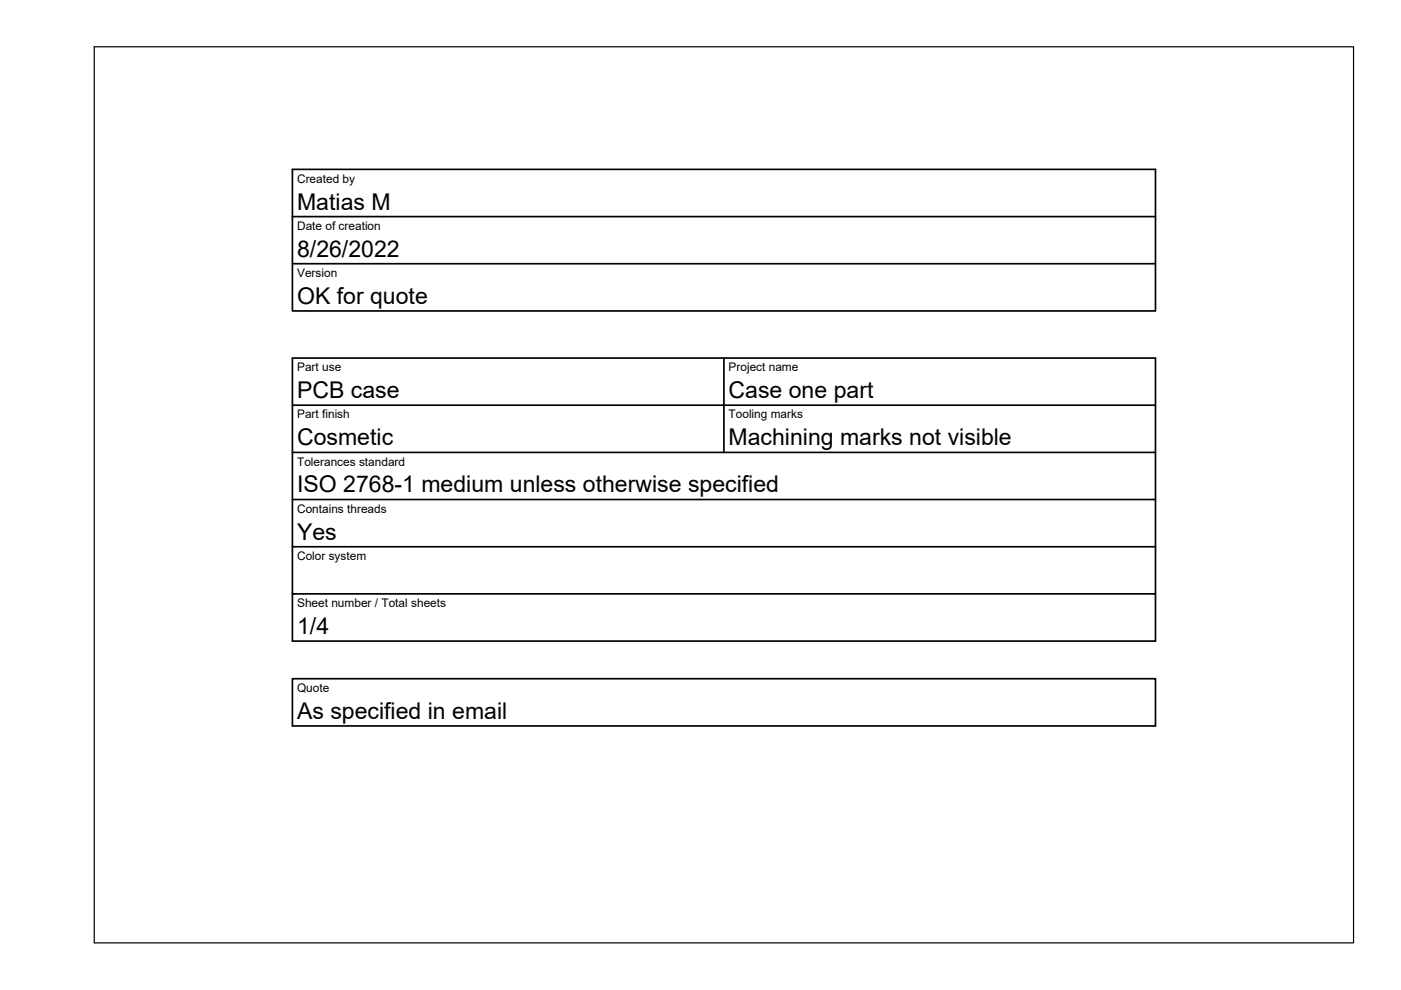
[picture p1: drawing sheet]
<svg xmlns="http://www.w3.org/2000/svg" width="297mm" height="210mm" viewBox="0 0 297 210" stroke-linecap="round" stroke-linejoin="round" font-family="sans-serif">
<defs><g id="words">
<g font-size="4.9">
<text x="63" y="44.4">Matias M</text>
<text x="63" y="54.4">8/26/2022</text>
<text x="63" y="64.4">OK for quote</text>
<text x="63" y="84.4">PCB case</text>
<text x="154.5" y="84.4">Case one part</text>
<text x="63" y="94.4">Cosmetic</text>
<text x="154.5" y="94.4">Machining marks not visible</text>
<text x="63" y="104.4">ISO 2768-1 medium unless otherwise specified</text>
<text x="63" y="114.4">Yes</text>
<text x="63" y="134.4">1/4</text>
<text x="63" y="152.4">As specified in email</text>
</g>
<g font-size="2.5">
<text x="63" y="38.7">Created by</text>
<text x="63" y="48.7">Date of creation</text>
<text x="63" y="58.7">Version</text>
<text x="63" y="78.7">Part use</text>
<text x="154.5" y="78.7">Project name</text>
<text x="63" y="88.7">Part finish</text>
<text x="154.5" y="88.7">Tooling marks</text>
<text x="63" y="98.7">Tolerances standard</text>
<text x="63" y="108.7">Contains threads</text>
<text x="63" y="118.7">Color system</text>
<text x="63" y="128.7">Sheet number / Total sheets</text>
<text x="63" y="146.7">Quote</text>
</g>
</g></defs>
<!-- layer: Border -->
<path d="M20 9.9h267v190h-267z" fill="none" stroke="#000" stroke-width=".25"/>
<!-- layer: TitleBlock -->
<path d="M62 35.9h183v20h-183zM62 55.9v10h183v-10M62 45.9h183M153.5 75.9v20M62 85.9h183M62 95.9h183M62 105.9h183M62 115.9h183M62 125.9h183v10h-183zM62 125.9v-50h183v50M62 143.9h183v10h-183z" fill="none" stroke="#000" stroke-width=".36"/>
<use href="#words"/>
</svg>
